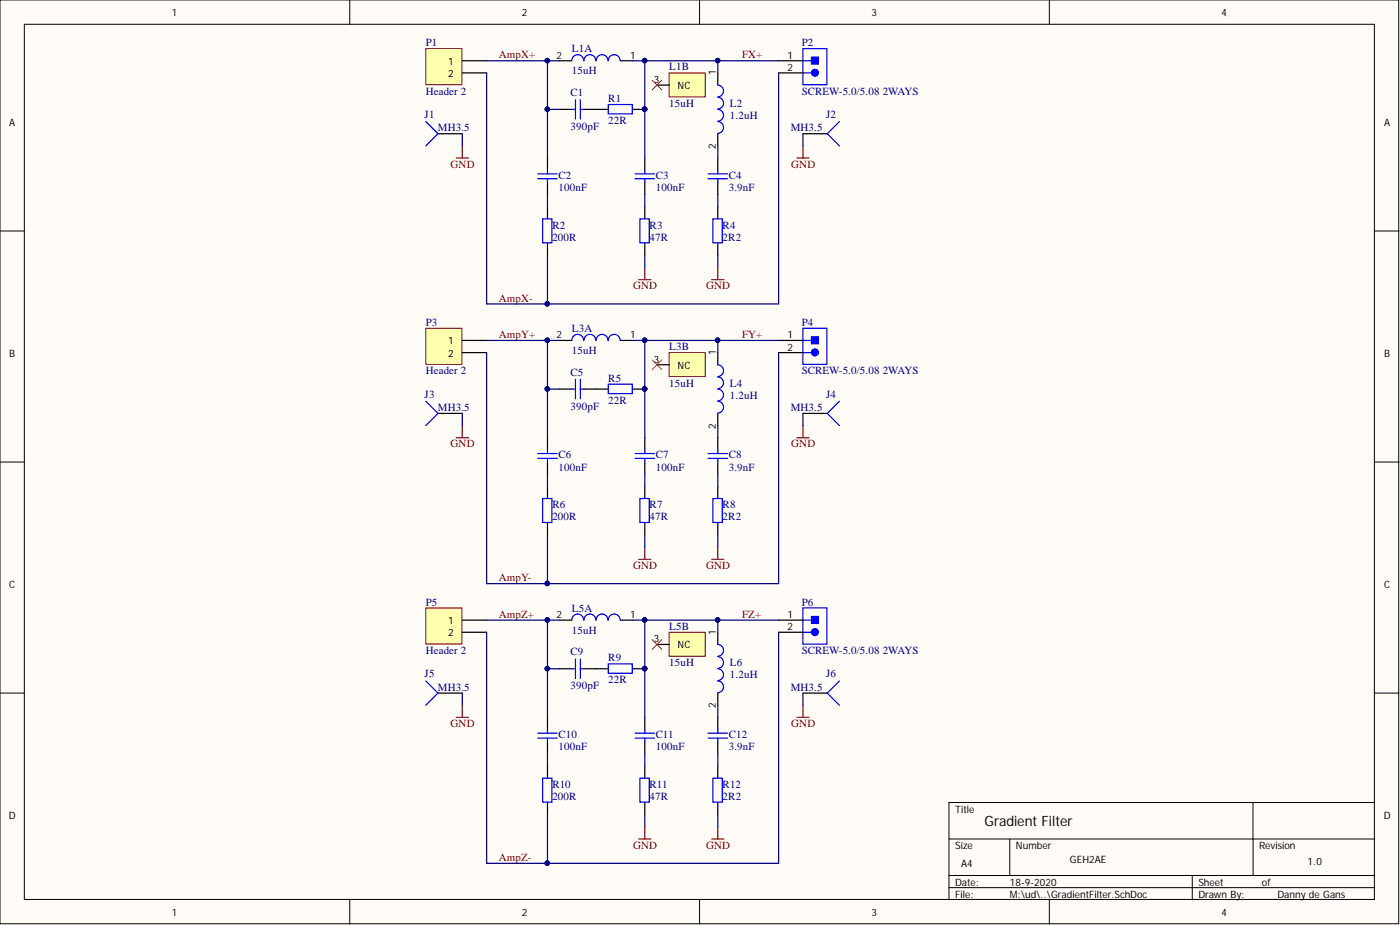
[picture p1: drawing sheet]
<svg xmlns="http://www.w3.org/2000/svg" width="292mm" height="193mm" viewBox="0 0 292 193" stroke-linecap="round" stroke-linejoin="round" font-family="sans-serif">
<defs><g id="words">
<text font-size="3" fill="#080d02" x="205.4" y="172.4">Gradient Filter</text>
<g font-size="2.3" fill="#000080">
<text x="88.8" y="9.6">P1</text>
<text x="119.3" y="10.9">L1A</text>
<text x="167.3" y="9.6">P2</text>
<text x="119.3" y="15.5">15uH</text>
<text x="139.6" y="14.7">L1B</text>
<text x="88.8" y="19.8">Header 2</text>
<text x="119" y="20">C1</text>
<text x="126.9" y="21.3">R1</text>
<text x="139.6" y="22.3">15uH</text>
<text x="152.3" y="22.3">L2</text>
<text x="167.3" y="19.8">SCREW-5.0/5.08</text>
<text x="184.2" y="19.8">2WAYS</text>
<text x="88.6" y="24.6">J1</text>
<text x="91.4" y="27.4">MH3.5</text>
<text x="119" y="27.1">390pF</text>
<text x="126.9" y="25.9">22R</text>
<text x="152.3" y="24.9">1.2uH</text>
<text x="165" y="27.4">MH3.5</text>
<text x="172.4" y="24.6">J2</text>
<text x="116.5" y="39.8">100nF</text>
<text x="116.5" y="37.3">C2</text>
<text x="136.8" y="39.8">100nF</text>
<text x="136.8" y="37.3">C3</text>
<text x="152" y="39.8">3.9nF</text>
<text x="152" y="37.3">C4</text>
<text x="115.2" y="47.7">R2</text>
<text x="135.5" y="47.7">R3</text>
<text x="150.8" y="47.7">R4</text>
<text x="115.2" y="50.2">200R</text>
<text x="135.5" y="50.2">47R</text>
<text x="150.8" y="50.2">2R2</text>
<text x="88.8" y="68">P3</text>
<text x="119.3" y="69.2">L3A</text>
<text x="167.3" y="68">P4</text>
<text x="119.3" y="73.8">15uH</text>
<text x="139.6" y="73.1">L3B</text>
<text x="88.6" y="82.9">J3</text>
<text x="88.8" y="78.1">Header 2</text>
<text x="119" y="78.4">C5</text>
<text x="126.9" y="79.6">R5</text>
<text x="139.6" y="80.7">15uH</text>
<text x="152.3" y="80.7">L4</text>
<text x="152.3" y="83.2">1.2uH</text>
<text x="167.3" y="78.1">SCREW-5.0/5.08</text>
<text x="172.4" y="82.9">J4</text>
<text x="184.2" y="78.1">2WAYS</text>
<text x="91.4" y="85.7">MH3.5</text>
<text x="119" y="85.5">390pF</text>
<text x="126.9" y="84.2">22R</text>
<text x="165" y="85.7">MH3.5</text>
<text x="116.5" y="95.6">C6</text>
<text x="136.8" y="95.6">C7</text>
<text x="152" y="95.6">C8</text>
<text x="116.5" y="98.2">100nF</text>
<text x="136.8" y="98.2">100nF</text>
<text x="152" y="98.2">3.9nF</text>
<text x="115.2" y="106">R6</text>
<text x="135.5" y="106">R7</text>
<text x="150.8" y="106">R8</text>
<text x="115.2" y="108.6">200R</text>
<text x="135.5" y="108.6">47R</text>
<text x="150.8" y="108.6">2R2</text>
<text x="88.8" y="126.3">P5</text>
<text x="119.3" y="127.6">L5A</text>
<text x="139.6" y="131.4">L5B</text>
<text x="167.3" y="126.3">P6</text>
<text x="88.8" y="136.5">Header 2</text>
<text x="119" y="136.7">C9</text>
<text x="119.3" y="132.2">15uH</text>
<text x="126.9" y="138">R9</text>
<text x="167.3" y="136.5">SCREW-5.0/5.08</text>
<text x="184.2" y="136.5">2WAYS</text>
<text x="88.6" y="141.3">J5</text>
<text x="119" y="143.8">390pF</text>
<text x="126.9" y="142.6">22R</text>
<text x="139.6" y="139">15uH</text>
<text x="152.3" y="139">L6</text>
<text x="152.3" y="141.5">1.2uH</text>
<text x="172.4" y="141.3">J6</text>
<text x="91.4" y="144.1">MH3.5</text>
<text x="165" y="144.1">MH3.5</text>
<text x="116.5" y="154">C10</text>
<text x="136.8" y="154">C11</text>
<text x="152" y="154">C12</text>
<text x="116.5" y="156.5">100nF</text>
<text x="136.8" y="156.5">100nF</text>
<text x="152" y="156.5">3.9nF</text>
<text x="115.2" y="164.4">R10</text>
<text x="115.2" y="166.9">200R</text>
<text x="135.5" y="164.4">R11</text>
<text x="135.5" y="166.9">47R</text>
<text x="150.8" y="164.4">R12</text>
<text x="150.8" y="166.9">2R2</text>
</g>
<g font-size="2.3" fill="#800000">
<text x="104.1" y="12.2">AmpX+</text>
<text x="154.8" y="12.2">FX+</text>
<text x="94" y="35">GND</text>
<text x="165.1" y="35">GND</text>
<text x="104.1" y="62.9">AmpX-</text>
<text x="132.1" y="60.4">GND</text>
<text x="147.3" y="60.4">GND</text>
<text x="104.1" y="70.5">AmpY+</text>
<text x="154.8" y="70.5">FY+</text>
<text x="94" y="93.3">GND</text>
<text x="165.1" y="93.3">GND</text>
<text x="132.1" y="118.7">GND</text>
<text x="147.3" y="118.7">GND</text>
<text x="104.1" y="121.3">AmpY-</text>
<text x="104.1" y="128.9">AmpZ+</text>
<text x="154.8" y="128.9">FZ+</text>
<text x="94" y="151.7">GND</text>
<text x="165.1" y="151.7">GND</text>
<text x="104.1" y="179.6">AmpZ-</text>
<text x="132.1" y="177.1">GND</text>
<text x="147.3" y="177.1">GND</text>
</g>
<g font-size="2.1">
<text x="35.9" y="3.4">1</text>
<text x="108.9" y="3.4">2</text>
<text x="181.8" y="3.4">3</text>
<text x="254.8" y="3.4">4</text>
<text x="93.5" y="13.5">1</text>
<text x="93.5" y="16.1">2</text>
<text x="116.1" y="12.3">2</text>
<text x="131.5" y="12.3">1</text>
<text x="136.4" y="17.3">3</text>
<text x="149.3" y="15.7" transform="rotate(-90 149.3 15.7)">1</text>
<text x="164.3" y="12.3">1</text>
<text x="164.3" y="14.8">2</text>
<text x="141.4" y="18.6">NC</text>
<text x="1.9" y="26.2">A</text>
<text x="288.8" y="26.2">A</text>
<text x="149.3" y="31.1" transform="rotate(-90 149.3 31.1)">2</text>
<text x="93.5" y="71.9">1</text>
<text x="116.1" y="70.6">2</text>
<text x="131.5" y="70.6">1</text>
<text x="164.3" y="70.6">1</text>
<text x="1.9" y="74.4">B</text>
<text x="93.5" y="74.4">2</text>
<text x="136.4" y="75.7">3</text>
<text x="141.4" y="76.9">NC</text>
<text x="149.3" y="74.1" transform="rotate(-90 149.3 74.1)">1</text>
<text x="164.3" y="73.1">2</text>
<text x="288.8" y="74.4">B</text>
<text x="149.3" y="89.5" transform="rotate(-90 149.3 89.5)">2</text>
<text x="1.9" y="122.6">C</text>
<text x="288.8" y="122.6">C</text>
<text x="93.5" y="130.2">1</text>
<text x="116.1" y="128.9">2</text>
<text x="131.5" y="128.9">1</text>
<text x="164.3" y="128.9">1</text>
<text x="164.3" y="131.5">2</text>
<text x="93.5" y="132.8">2</text>
<text x="136.4" y="134">3</text>
<text x="141.4" y="135.3">NC</text>
<text x="149.3" y="132.4" transform="rotate(-90 149.3 132.4)">1</text>
<text x="149.3" y="147.8" transform="rotate(-90 149.3 147.8)">2</text>
<text x="1.9" y="170.8">D</text>
<text x="199.3" y="169.5">Title</text>
<text x="288.7" y="170.8">D</text>
<text x="199.3" y="177.1">Size</text>
<text x="212" y="177.1">Number</text>
<text x="262.7" y="177.1">Revision</text>
<text x="199.3" y="184.8">Date:</text>
<text x="200.5" y="180.9">A4</text>
<text x="210.7" y="184.8">18-9-2020</text>
<text x="223.2" y="180.1">GEH2AE</text>
<text x="250" y="184.8">Sheet</text>
<text x="263.3" y="184.8">of</text>
<text x="272.8" y="180.4">1.0</text>
<text x="35.9" y="191.1">1</text>
<text x="108.9" y="191.1">2</text>
<text x="181.8" y="191.1">3</text>
<text x="199.3" y="187.3">File:</text>
<text x="210.7" y="187.3">M:\ud\..\GradientFilter.SchDoc</text>
<text x="250" y="187.3">Drawn By:</text>
<text x="254.8" y="191.1">4</text>
<text x="266.5" y="187.3">Danny de Gans</text>
</g>
</g></defs>
<g fill="#fffcf8" stroke="#000" stroke-width=".21">
<path d="M0 0h291.8v192.7h-291.8z"/>
<path d="M5.1 5.1h281.7v182.5h-281.7z"/>
</g>
<g fill="none" stroke="#000" stroke-width=".21">
<path d="M73 0v5.1M146 0v5.1M218.9 0v5.1M0 48.2h5.1M286.8 48.2h5.1M0 96.4h5.1M286.8 96.4h5.1M0 144.6h5.1M286.8 144.6h5.1M198 175h88.8M210.7 175v7.6M261.4 167.5v15.1"/>
<path d="M286.8 167.4h-88.8v20.3M73 187.7v5.1M146 187.7v5.1M198 182.6h88.8M198 185.2h88.8M218.9 187.7v5.1M248.8 182.6v5.1"/>
</g>
<path d="M139.6 15.2h7.5v5h-7.5z" fill="#ffffb0" stroke="#800000" stroke-width=".21"/>
<path d="M137.1 17.7h2.5M149.8 15.2v2.5M114.2 33v2.5M114.2 38v2.6M116.8 22.8h2.5M121.8 22.8h5.1M132 22.8h2.5M149.8 27.9v2.5M149.8 33v2.5M149.8 38v2.6M114.2 43.1v2.6M114.2 50.7v2.6" fill="none" stroke="#000" stroke-width=".25"/>
<path d="M136.1 16.7l2 2.1M138.1 16.7l-2 2.1" fill="none" stroke="#f00" stroke-width=".21"/>
<circle cx="134.5" cy="22.8" r=".47" fill="#000080" stroke="#000080" stroke-width=".21"/>
<g fill="none" stroke="#00f" stroke-width=".25">
<path d="M149.8 17.7a1.23 1.23 0 0 1 1.2 1.3 1.23 1.23 0 0 1-1.2 1.2M112.2 36.3h4.1M112.2 37.3h4.1M114.2 35.5v.8M114.2 37.3v.7M119.3 22.8h.8M120.1 20.8v4.1M121.1 20.8v4.1M121.1 22.8h.7M126.9 21.8h5v2h-5zM147.7 36.3h4.1M147.7 37.3h4.1"/>
<path d="M149.8 20.3a1.23 1.23 0 0 1 1.2 1.2 1.23 1.23 0 0 1-1.2 1.2M149.8 22.8a1.23 1.23 0 0 1 1.2 1.3 1.23 1.23 0 0 1-1.2 1.2M149.8 25.4a1.23 1.23 0 0 1 1.2 1.2 1.23 1.23 0 0 1-1.2 1.2M149.8 35.5v.8M149.8 37.3v.7M113.2 45.7h2v5h-2z"/>
</g>
<path d="M133.3 58.3h2.5M134.5 55.8v2.5M148.5 58.3h2.5M149.8 55.8v2.5" fill="none" stroke="#800000" stroke-width=".25"/>
<path d="M88.8 10.1h7.6v7.6h-7.6z" fill="#ffffb0" stroke="#800000" stroke-width=".21"/>
<path d="M96.5 12.7h5M96.5 15.2h5M91.4 27.9h5.1M134.5 33v2.5M134.5 38v2.6M167.5 27.9h5.1M134.5 43.1v2.6M134.5 50.7v2.6M149.8 43.1v2.6M149.8 50.7v2.6" fill="none" stroke="#000" stroke-width=".25"/>
<path d="M95.2 33h2.5M96.5 30.4v2.6M166.3 33h2.5M167.5 30.4v2.6" fill="none" stroke="#800000" stroke-width=".25"/>
<path d="M88.8 25.4l2.6 2.5-2.6 2.5M132.5 36.3h4.1M132.5 37.3h4.1M134.5 35.5v.8M134.5 37.3v.7M175.1 25.4l-2.5 2.5 2.5 2.5M133.5 45.7h2v5h-2zM148.7 45.7h2v5h-2z" fill="none" stroke="#00f" stroke-width=".25"/>
<path d="M139.6 73.6h7.5v5h-7.5z" fill="#ffffb0" stroke="#800000" stroke-width=".21"/>
<path d="M137.1 76.1h2.5M149.8 73.6v2.5M114.2 91.3v2.6M114.2 96.4v2.5M116.8 81.2h2.5M121.8 81.2h5.1M132 81.2h2.5M149.8 86.2v2.6M149.8 91.3v2.6M149.8 96.4v2.5M114.2 101.5v2.5M114.2 109.1v2.5" fill="none" stroke="#000" stroke-width=".25"/>
<path d="M136.1 75.1l2 2M138.1 75.1l-2 2" fill="none" stroke="#f00" stroke-width=".21"/>
<circle cx="134.5" cy="81.1" r=".47" fill="#000080" stroke="#000080" stroke-width=".21"/>
<g fill="none" stroke="#00f" stroke-width=".25">
<path d="M120.1 79.1v4.1M121.1 79.1v4.1M149.8 76.1a1.23 1.23 0 0 1 1.2 1.2 1.23 1.23 0 0 1-1.2 1.3M149.8 78.6a1.23 1.23 0 0 1 1.2 1.3 1.23 1.23 0 0 1-1.2 1.2M112.2 94.6h4.1M112.2 95.6h4.1M114.2 93.9v.7M114.2 95.6v.8M119.3 81.2h.8M121.1 81.2h.7M126.9 80.2h5v1.9h-5zM147.7 94.6h4.1"/>
<path d="M147.7 95.6h4.1M149.8 81.2a1.23 1.23 0 0 1 1.2 1.2 1.23 1.23 0 0 1-1.2 1.2M149.8 83.7a1.23 1.23 0 0 1 1.2 1.2 1.23 1.23 0 0 1-1.2 1.3M149.8 93.9v.7M149.8 95.6v.8M113.2 104h2v5h-2z"/>
</g>
<path d="M133.3 116.7h2.5M134.5 114.1v2.6M148.5 116.7h2.5M149.8 114.1v2.6" fill="none" stroke="#800000" stroke-width=".25"/>
<path d="M88.8 68.5h7.6v7.5h-7.6z" fill="#ffffb0" stroke="#800000" stroke-width=".21"/>
<path d="M96.5 71h5M96.5 73.6h5M91.4 86.2h5.1M134.5 91.3v2.6M134.5 96.4v2.5M167.5 86.2h5.1M134.5 101.5v2.5M134.5 109.1v2.5M149.8 101.5v2.5M149.8 109.1v2.5" fill="none" stroke="#000" stroke-width=".25"/>
<path d="M95.2 91.3h2.5M96.5 88.8v2.5M166.3 91.3h2.5M167.5 88.8v2.5" fill="none" stroke="#800000" stroke-width=".25"/>
<path d="M88.8 83.7l2.6 2.5-2.6 2.6M132.5 94.6h4.1M132.5 95.6h4.1M134.5 93.9v.7M134.5 95.6v.8M175.1 83.7l-2.5 2.5 2.5 2.6M133.5 104h2v5h-2zM148.7 104h2v5h-2z" fill="none" stroke="#00f" stroke-width=".25"/>
<path d="M139.6 131.9h7.5v5h-7.5z" fill="#ffffb0" stroke="#800000" stroke-width=".21"/>
<path d="M116.8 139.5h2.5M121.8 139.5h5.1M132 139.5h2.5M137.1 134.4h2.5M149.8 131.9v2.5M114.2 149.7v2.5M114.2 154.7v2.6M114.2 159.8v2.5M149.8 144.6v2.5M149.8 149.7v2.5M149.8 154.7v2.6M114.2 167.4v2.6" fill="none" stroke="#000" stroke-width=".25"/>
<path d="M136.1 133.4l2 2.1M138.1 133.4l-2 2.1" fill="none" stroke="#f00" stroke-width=".21"/>
<circle cx="134.5" cy="139.5" r=".47" fill="#000080" stroke="#000080" stroke-width=".21"/>
<g fill="none" stroke="#00f" stroke-width=".25">
<path d="M119.3 139.5h.8M120.1 137.5v4M121.1 137.5v4M121.1 139.5h.7M126.9 138.5h5v2h-5zM149.8 134.4a1.23 1.23 0 0 1 1.2 1.3 1.23 1.23 0 0 1-1.2 1.2M149.8 137a1.23 1.23 0 0 1 1.2 1.2 1.23 1.23 0 0 1-1.2 1.2M149.8 139.5a1.23 1.23 0 0 1 1.2 1.2 1.23 1.23 0 0 1-1.2 1.3M112.2 153h4.1M112.2 154h4.1M114.2 152.2v.8M114.2 154v.7"/>
<path d="M147.7 153h4.1M147.7 154h4.1M149.8 142.1a1.23 1.23 0 0 1 1.2 1.2 1.23 1.23 0 0 1-1.2 1.2M149.8 152.2v.8M149.8 154v.7M113.2 162.3h2v5h-2z"/>
</g>
<path d="M133.3 175h2.5M134.5 172.5v2.5M148.5 175h2.5M149.8 172.5v2.5" fill="none" stroke="#800000" stroke-width=".25"/>
<path d="M88.8 126.8h7.6v7.6h-7.6z" fill="#ffffb0" stroke="#800000" stroke-width=".21"/>
<g fill="none" stroke="#000" stroke-width=".25">
<path d="M116.8 12.7h2.5M129.5 12.7h2.5M162.5 12.7h5M162.5 15.2h5M116.8 71h2.5M129.5 71h2.5M162.5 71h5M162.5 73.6h5M96.5 129.4h5M96.5 131.9h5M116.8 129.4h2.5M129.5 129.4h2.5"/>
<path d="M162.5 129.4h5M162.5 131.9h5M91.4 144.6h5.1M134.5 149.7v2.5M134.5 154.7v2.6M134.5 159.8v2.5M149.8 159.8v2.5M167.5 144.6h5.1M134.5 167.4v2.6M149.8 167.4v2.6"/>
</g>
<path d="M95.2 149.7h2.5M96.5 147.1v2.6M166.3 149.7h2.5M167.5 147.1v2.6" fill="none" stroke="#800000" stroke-width=".25"/>
<g fill="none" stroke="#00f" stroke-width=".25">
<path d="M121.8 12.7a1.23 1.23 0 0 0-1.3-1.3 1.23 1.23 0 0 0-1.2 1.3M124.3 12.7a1.23 1.23 0 0 0-1.2-1.3 1.23 1.23 0 0 0-1.3 1.3M126.8 12.7a1.23 1.23 0 0 0-1.2-1.3 1.23 1.23 0 0 0-1.2 1.3M129.4 12.7a1.23 1.23 0 0 0-1.3-1.3 1.23 1.23 0 0 0-1.2 1.3M167.5 10.1h5v7.6h-5zM167.5 15.2h1.8M167.5 12.7h1.8M121.8 71a1.23 1.23 0 0 0-1.3-1.2 1.23 1.23 0 0 0-1.2 1.2M124.3 71a1.23 1.23 0 0 0-1.2-1.2 1.23 1.23 0 0 0-1.3 1.2M126.8 71a1.23 1.23 0 0 0-1.2-1.2 1.23 1.23 0 0 0-1.2 1.2M129.4 71a1.23 1.23 0 0 0-1.3-1.2 1.23 1.23 0 0 0-1.2 1.2M167.5 68.5h5v7.5h-5z"/>
<path d="M167.5 73.6h1.8M167.5 71h1.8M121.8 129.4a1.23 1.23 0 0 0-1.3-1.3 1.23 1.23 0 0 0-1.2 1.3M124.3 129.4a1.23 1.23 0 0 0-1.2-1.3 1.23 1.23 0 0 0-1.3 1.3M126.8 129.4a1.23 1.23 0 0 0-1.2-1.3 1.23 1.23 0 0 0-1.2 1.3M129.4 129.4a1.23 1.23 0 0 0-1.3-1.3 1.23 1.23 0 0 0-1.2 1.3M167.5 126.8h5v7.6h-5zM167.5 131.9h1.8M167.5 129.4h1.8M88.8 142.1l2.6 2.5-2.6 2.5M132.5 153h4.1M132.5 154h4.1"/>
<path d="M134.5 152.2v.8M134.5 154v.7M175.1 142.1l-2.5 2.5 2.5 2.5M133.5 162.3h2v5h-2zM148.7 162.3h2v5h-2z"/>
</g>
<g fill="none" stroke="#000080" stroke-width=".25">
<path d="M101.5 15.2v48.2h61v-48.2M101.5 12.7h12.7M116.8 12.7h-2.6v20.3M132 12.7h2.5v20.3M134.5 12.7h15.3v2.5M149.8 12.7h12.7M96.5 27.9v2.5M114.2 22.8h2.6M149.8 30.4v2.6M167.5 27.9v2.5M114.2 40.6v2.5M114.2 53.3v10.1"/>
<path d="M134.5 40.6v2.5M134.5 53.3v2.5M149.8 40.6v2.5M149.8 53.3v2.5M101.5 73.6v48.2h61v-48.2M101.5 71h12.7M116.8 71h-2.6v20.3M132 71h2.5v20.3M134.5 71h15.3v2.6M149.8 71h12.7M96.5 86.2v2.6M114.2 98.9v2.6"/>
<path d="M114.2 81.2h2.6M134.5 98.9v2.6M149.8 88.8v2.5M149.8 98.9v2.6M167.5 86.2v2.6M114.2 111.6v10.2M134.5 111.6v2.5M149.8 111.6v2.5M101.5 131.9v48.2h61v-48.2M101.5 129.4h12.7M114.2 139.5h2.6M116.8 129.4h-2.6v20.3"/>
<path d="M132 129.4h2.5v20.3M134.5 129.4h15.3v2.5M149.8 129.4h12.7M96.5 144.6v2.5M114.2 157.3v2.5M134.5 157.3v2.5M149.8 147.1v2.6M149.8 157.3v2.5M167.5 144.6v2.5M114.2 170v10.1M134.5 170v2.5M149.8 170v2.5"/>
</g>
<g fill="#000080" stroke="#000080" stroke-width=".21">
<circle cx="134.5" cy="22.8" r=".47"/>
<circle cx="134.5" cy="12.6" r=".47"/>
<circle cx="149.7" cy="12.6" r=".47"/>
<circle cx="114.2" cy="22.8" r=".47"/>
<circle cx="114.2" cy="12.6" r=".47"/>
<circle cx="114.2" cy="63.4" r=".47"/>
<circle cx="134.5" cy="81.1" r=".47"/>
<circle cx="134.5" cy="71" r=".47"/>
<circle cx="149.7" cy="71" r=".47"/>
<circle cx="114.2" cy="81.1" r=".47"/>
<circle cx="114.2" cy="71" r=".47"/>
<circle cx="114.2" cy="121.7" r=".47"/>
<circle cx="134.5" cy="139.5" r=".47"/>
<circle cx="134.5" cy="129.3" r=".47"/>
<circle cx="149.7" cy="129.3" r=".47"/>
<circle cx="114.2" cy="139.5" r=".47"/>
<circle cx="114.2" cy="129.3" r=".47"/>
<circle cx="114.2" cy="180.1" r=".47"/>
</g>
<g fill="#00f" stroke="#00f" stroke-width=".25">
<path d="M169.3 11.9h1.5v1.5h-1.5z"/>
<path d="M169.3 70.3h1.5v1.4h-1.5z"/>
<path d="M169.3 128.6h1.5v1.5h-1.5z"/>
<circle cx="170" cy="15.2" r=".72"/>
<circle cx="170" cy="73.5" r=".72"/>
<circle cx="170" cy="131.9" r=".72"/>
</g>
<use href="#words"/>
</svg>
